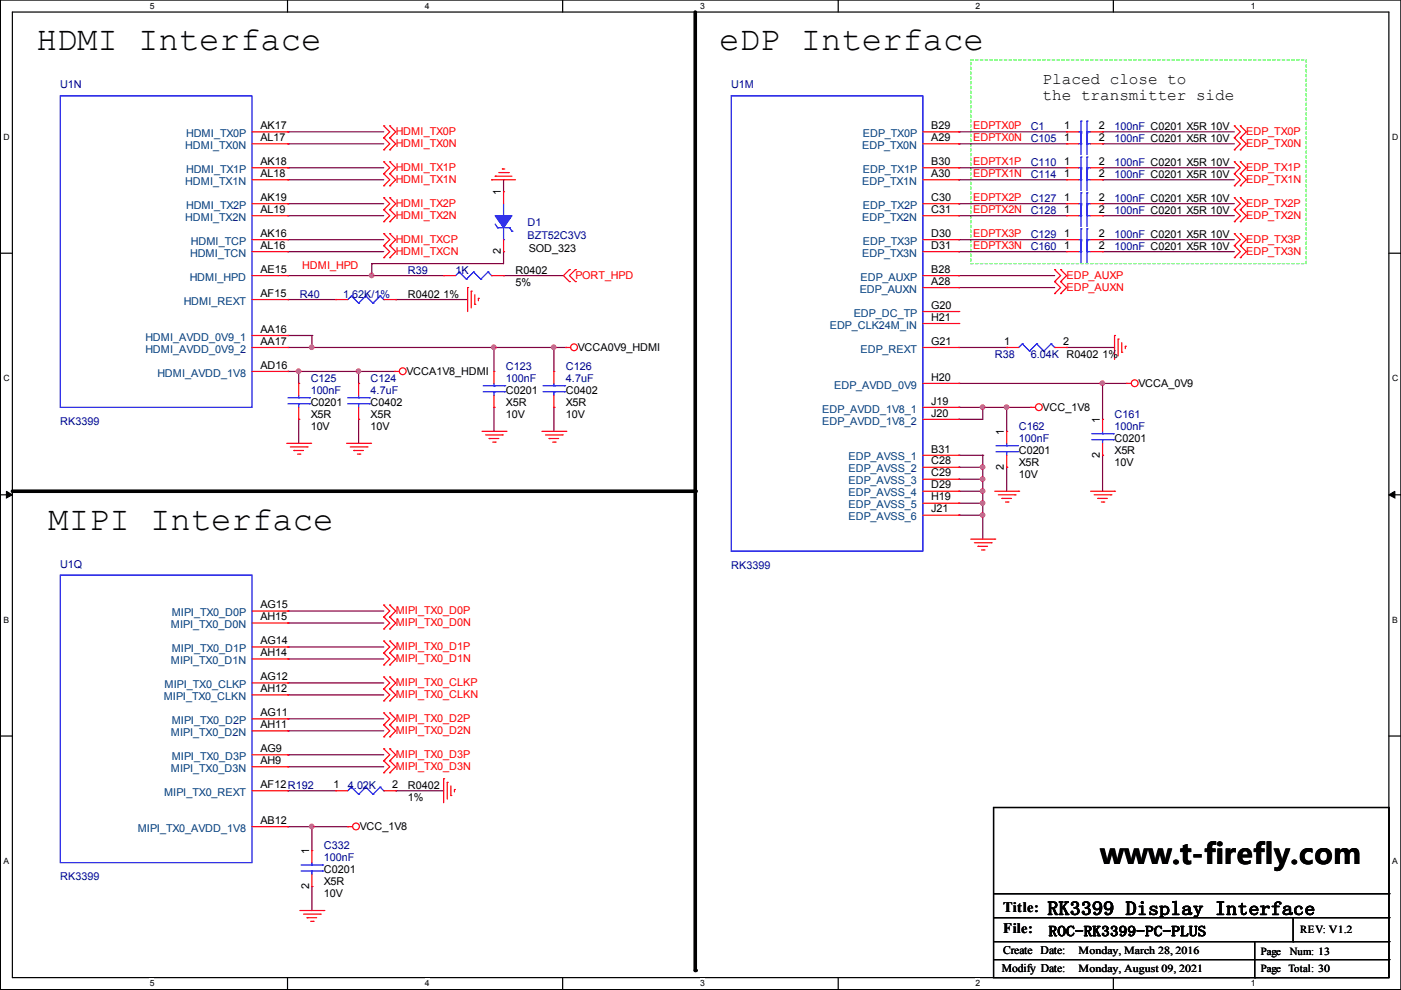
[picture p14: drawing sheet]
<svg xmlns="http://www.w3.org/2000/svg" width="297mm" height="210mm" viewBox="0 0 297 210" stroke-linecap="round" stroke-linejoin="round" font-family="sans-serif">
<defs><g id="words">
<g font-size="7.2">
<text x="7.7" y="10.7">HDMI Interface</text>
<text x="152.5" y="10.7">eDP Interface</text>
<text x="10.2" y="112.3">MIPI Interface</text>
</g>
<text font-size="6" x="233.3" y="183.2">www.t-firefly.com</text>
<text font-size="4.1" x="222.1" y="194">RK3399 Display Interface</text>
<g font-size="3.4">
<text x="221.1" y="17.9">Placed close to</text>
<text x="221.1" y="21.3">the transmitter side</text>
</g>
<g font-size="3">
<text x="212.7" y="193.3">Title:</text>
<text x="212.7" y="197.9">File:</text>
<text x="222.3" y="198.5">ROC-RK3399-PC-PLUS</text>
</g>
<g font-size="2.5">
<text x="212.7" y="202.4">Create Date:</text>
<text x="212.4" y="206.2">Modify Date:</text>
</g>
<g font-size="2.3" fill="#00007f">
<text x="12.8" y="18.7">U1N</text>
<text x="155" y="18.7">U1M</text>
<text x="218.5" y="27.6">C1</text>
<text x="236.3" y="27.6">100nF C0201 X5R 10V</text>
<text x="218.5" y="30.2">C105</text>
<text x="218.5" y="35.2">C110</text>
<text x="236.3" y="30.2">100nF C0201 X5R 10V</text>
<text x="236.3" y="35.2">100nF C0201 X5R 10V</text>
<text x="218.5" y="37.8">C114</text>
<text x="236.3" y="37.8">100nF C0201 X5R 10V</text>
<text x="111.8" y="47.9">D1</text>
<text x="218.5" y="42.9">C127</text>
<text x="218.5" y="45.4">C128</text>
<text x="236.3" y="42.9">100nF C0201 X5R 10V</text>
<text x="236.3" y="45.4">100nF C0201 X5R 10V</text>
<text x="111.8" y="50.7">BZT52C3V3</text>
<text x="218.5" y="50.5">C129</text>
<text x="218.5" y="53">C160</text>
<text x="236.3" y="50.5">100nF C0201 X5R 10V</text>
<text x="236.3" y="53">100nF C0201 X5R 10V</text>
<text x="86.4" y="58.1">R39</text>
<text x="96.6" y="58.1">1K</text>
<text x="63.6" y="63.2">R40</text>
<text x="72.7" y="63.2">1.62K/1%</text>
<text x="210.9" y="75.9">R38</text>
<text x="218.5" y="75.9">6.04K R0402 1%</text>
<text x="65.9" y="81">C125</text>
<text x="65.9" y="83.5">100nF</text>
<text x="78.6" y="81">C124</text>
<text x="78.6" y="83.5">4.7uF</text>
<text x="107.3" y="78.4">C123</text>
<text x="107.3" y="81">100nF</text>
<text x="120" y="78.4">C126</text>
<text x="120" y="81">4.7uF</text>
<text x="236.3" y="88.6">C161</text>
<text x="12.8" y="90.1">RK3399</text>
<text x="216" y="91.1">C162</text>
<text x="216" y="93.7">100nF</text>
<text x="236.3" y="91.1">100nF</text>
<text x="12.8" y="120.3">U1Q</text>
<text x="155" y="120.6">RK3399</text>
<text x="73.7" y="167.3">4.02K</text>
<text x="68.7" y="180">C332</text>
<text x="68.7" y="182.6">100nF</text>
<text x="12.8" y="186.6">RK3399</text>
</g>
<g font-size="2.3" fill="#003f7f">
<text x="39.5" y="29.1">HDMI_TX0P</text>
<text x="183" y="29.1">EDP_TX0P</text>
<text x="39.3" y="31.6">HDMI_TX0N</text>
<text x="182.8" y="31.6">EDP_TX0N</text>
<text x="39.3" y="39.2">HDMI_TX1N</text>
<text x="39.5" y="36.7">HDMI_TX1P</text>
<text x="182.8" y="39.2">EDP_TX1N</text>
<text x="183" y="36.7">EDP_TX1P</text>
<text x="39.3" y="46.8">HDMI_TX2N</text>
<text x="39.5" y="44.3">HDMI_TX2P</text>
<text x="182.8" y="46.8">EDP_TX2N</text>
<text x="183" y="44.3">EDP_TX2P</text>
<text x="40.5" y="51.9">HDMI_TCP</text>
<text x="183" y="51.9">EDP_TX3P</text>
<text x="40.2" y="59.5">HDMI_HPD</text>
<text x="40.3" y="54.5">HDMI_TCN</text>
<text x="182.5" y="59.5">EDP_AUXP</text>
<text x="182.8" y="54.5">EDP_TX3N</text>
<text x="38.9" y="64.6">HDMI_REXT</text>
<text x="182.3" y="62.1">EDP_AUXN</text>
<text x="175.9" y="69.7">EDP_CLK24M_IN</text>
<text x="181" y="67.2">EDP_DC_TP</text>
<text x="30.8" y="72.2">HDMI_AVDD_0V9_1</text>
<text x="30.8" y="74.8">HDMI_AVDD_0V9_2</text>
<text x="182.5" y="74.8">EDP_REXT</text>
<text x="33.4" y="79.9">HDMI_AVDD_1V8</text>
<text x="176.9" y="82.4">EDP_AVDD_0V9</text>
<text x="174.3" y="87.5">EDP_AVDD_1V8_1</text>
<text x="174.3" y="90">EDP_AVDD_1V8_2</text>
<text x="179.9" y="97.6">EDP_AVSS_1</text>
<text x="179.9" y="100.2">EDP_AVSS_2</text>
<text x="179.9" y="102.7">EDP_AVSS_3</text>
<text x="179.9" y="105.3">EDP_AVSS_4</text>
<text x="179.9" y="107.8">EDP_AVSS_5</text>
<text x="179.9" y="110.3">EDP_AVSS_6</text>
<text x="36.4" y="130.7">MIPI_TX0_D0P</text>
<text x="36.2" y="133.2">MIPI_TX0_D0N</text>
<text x="36.2" y="140.8">MIPI_TX0_D1N</text>
<text x="36.4" y="138.3">MIPI_TX0_D1P</text>
<text x="34.7" y="148.4">MIPI_TX0_CLKN</text>
<text x="34.9" y="145.9">MIPI_TX0_CLKP</text>
<text x="36.4" y="153.5">MIPI_TX0_D2P</text>
<text x="36.2" y="156.1">MIPI_TX0_D2N</text>
<text x="36.4" y="161.1">MIPI_TX0_D3P</text>
<text x="36.2" y="163.7">MIPI_TX0_D3N</text>
<text x="34.8" y="168.8">MIPI_TX0_REXT</text>
<text x="29.2" y="176.4">MIPI_TX0_AVDD_1V8</text>
</g>
<g font-size="2.3">
<text x="55.2" y="27.4">AK17</text>
<text x="55.2" y="29.9">AL17</text>
<text x="197.4" y="27.4">B29</text>
<text x="197.4" y="29.9">A29</text>
<text x="225.6" y="27.4">1</text>
<text x="225.6" y="29.9">1</text>
<text x="233" y="27.4">2</text>
<text x="233" y="29.9">2</text>
<text x="55.2" y="35">AK18</text>
<text x="197.4" y="35">B30</text>
<text x="225.6" y="35">1</text>
<text x="233" y="35">2</text>
<text x="55.2" y="37.5">AL18</text>
<text x="106.2" y="41.4" transform="rotate(-90 106.2 41.4)">1</text>
<text x="197.4" y="37.5">A30</text>
<text x="225.6" y="37.5">1</text>
<text x="233" y="37.5">2</text>
<text x="55.2" y="42.6">AK19</text>
<text x="55.2" y="45.1">AL19</text>
<text x="197.4" y="45.1">C31</text>
<text x="197.4" y="42.6">C30</text>
<text x="225.6" y="42.6">1</text>
<text x="225.6" y="45.1">1</text>
<text x="233" y="42.6">2</text>
<text x="233" y="45.1">2</text>
<text x="55.2" y="52.8">AL16</text>
<text x="55.2" y="50.2">AK16</text>
<text x="106.2" y="53.9" transform="rotate(-90 106.2 53.9)">2</text>
<text x="112.1" y="53.5">SOD_323</text>
<text x="197.4" y="50.2">D30</text>
<text x="197.4" y="52.8">D31</text>
<text x="225.6" y="50.2">1</text>
<text x="225.6" y="52.8">1</text>
<text x="233" y="50.2">2</text>
<text x="233" y="52.8">2</text>
<text x="55.2" y="57.8">AE15</text>
<text x="109.3" y="58.1">R0402</text>
<text x="197.4" y="57.8">B28</text>
<text x="55.2" y="62.9">AF15</text>
<text x="86.4" y="63.2">R0402 1%</text>
<text x="109.3" y="60.6">5%</text>
<text x="197.4" y="65.5">G20</text>
<text x="197.4" y="60.4">A28</text>
<text x="55.2" y="70.5">AA16</text>
<text x="197.4" y="68">H21</text>
<text x="55.2" y="73.1">AA17</text>
<text x="122.5" y="74.4">VCCA0V9_HDMI</text>
<text x="197.4" y="73.1">G21</text>
<text x="212.9" y="73.1">1</text>
<text x="225.4" y="73.1">2</text>
<text x="55.2" y="78.2">AD16</text>
<text x="86.2" y="79.4">VCCA1V8_HDMI</text>
<text x="107.3" y="83.5">C0201</text>
<text x="120" y="83.5">C0402</text>
<text x="197.4" y="80.7">H20</text>
<text x="241.4" y="82">VCCA_0V9</text>
<text x="65.9" y="86">C0201</text>
<text x="65.9" y="88.6">X5R</text>
<text x="78.6" y="86">C0402</text>
<text x="78.6" y="88.6">X5R</text>
<text x="107.3" y="86">X5R</text>
<text x="107.3" y="88.6">10V</text>
<text x="120" y="86">X5R</text>
<text x="120" y="88.6">10V</text>
<text x="197.4" y="85.8">J19</text>
<text x="197.4" y="88.3">J20</text>
<text x="221.1" y="87.1">VCC_1V8</text>
<text x="233.2" y="89.7" transform="rotate(-90 233.2 89.7)">1</text>
<text x="65.9" y="91.1">10V</text>
<text x="78.6" y="91.1">10V</text>
<text x="197.4" y="95.9">B31</text>
<text x="212.9" y="92.2" transform="rotate(-90 212.9 92.2)">1</text>
<text x="236.3" y="93.7">C0201</text>
<text x="197.4" y="98.5">C28</text>
<text x="197.4" y="101">C29</text>
<text x="212.9" y="99.6" transform="rotate(-90 212.9 99.6)">2</text>
<text x="216" y="96.2">C0201</text>
<text x="216" y="98.7">X5R</text>
<text x="216" y="101.3">10V</text>
<text x="233.2" y="97" transform="rotate(-90 233.2 97)">2</text>
<text x="236.3" y="96.2">X5R</text>
<text x="236.3" y="98.7">10V</text>
<text x="197.4" y="103.6">D29</text>
<text x="197.4" y="106.1">H19</text>
<text x="197.4" y="108.6">J21</text>
<text x="55.2" y="129">AG15</text>
<text x="55.2" y="131.5">AH15</text>
<text x="55.2" y="136.6">AG14</text>
<text x="55.2" y="139.1">AH14</text>
<text x="55.2" y="144.2">AG12</text>
<text x="55.2" y="146.7">AH12</text>
<text x="55.2" y="151.8">AG11</text>
<text x="55.2" y="154.4">AH11</text>
<text x="55.2" y="159.4">AG9</text>
<text x="55.2" y="162">AH9</text>
<text x="55.2" y="167.1">AF12R192</text>
<text x="70.7" y="167.1">1</text>
<text x="83.1" y="167.1">2</text>
<text x="86.4" y="167.3">R0402</text>
<text x="86.4" y="169.9">1%</text>
<text x="55.2" y="174.7">AB12</text>
<text x="76.3" y="176">VCC_1V8</text>
<text x="65.5" y="181.1" transform="rotate(-90 65.5 181.1)">1</text>
<text x="68.7" y="185.1">C0201</text>
<text x="65.5" y="188.5" transform="rotate(-90 65.5 188.5)">2</text>
<text x="68.7" y="187.6">X5R</text>
<text x="68.7" y="190.2">10V</text>
<text x="275.7" y="197.9">REV: V1.2</text>
<text x="228.7" y="202.2">Monday, March 28, 2016</text>
<text x="267.3" y="202.5">Page</text>
<text x="273.5" y="202.5">Num: 13</text>
<text x="228.7" y="206">Monday, August 09, 2021</text>
<text x="267.3" y="206">Page</text>
<text x="273.2" y="206">Total: 30</text>
</g>
<g font-size="2.3" fill="#f00">
<text x="83.9" y="28.6">HDMI_TX0P</text>
<text x="206.3" y="30">EDPTX0N</text>
<text x="206.3" y="27.4">EDPTX0P</text>
<text x="264.2" y="28.6">EDP_TX0P</text>
<text x="83.9" y="31.2">HDMI_TX0N</text>
<text x="206.3" y="35.1">EDPTX1P</text>
<text x="264.2" y="31.2">EDP_TX0N</text>
<text x="83.9" y="36.3">HDMI_TX1P</text>
<text x="83.9" y="38.8">HDMI_TX1N</text>
<text x="206.3" y="37.6">EDPTX1N</text>
<text x="264.2" y="38.8">EDP_TX1N</text>
<text x="264.2" y="36.3">EDP_TX1P</text>
<text x="83.9" y="43.9">HDMI_TX2P</text>
<text x="83.9" y="46.4">HDMI_TX2N</text>
<text x="206.3" y="45.2">EDPTX2N</text>
<text x="206.3" y="42.7">EDPTX2P</text>
<text x="264.2" y="46.4">EDP_TX2N</text>
<text x="264.2" y="43.9">EDP_TX2P</text>
<text x="83.9" y="51.5">HDMI_TXCP</text>
<text x="206.3" y="52.8">EDPTX3N</text>
<text x="206.3" y="50.3">EDPTX3P</text>
<text x="264.2" y="51.5">EDP_TX3P</text>
<text x="64.1" y="57.1">HDMI_HPD</text>
<text x="83.9" y="54">HDMI_TXCN</text>
<text x="122" y="59.1">PORT_HPD</text>
<text x="226.1" y="59.1">EDP_AUXP</text>
<text x="264.2" y="54">EDP_TX3N</text>
<text x="226.1" y="61.7">EDP_AUXN</text>
<text x="83.9" y="130.2">MIPI_TX0_D0P</text>
<text x="83.9" y="137.9">MIPI_TX0_D1P</text>
<text x="83.9" y="132.8">MIPI_TX0_D0N</text>
<text x="83.9" y="140.4">MIPI_TX0_D1N</text>
<text x="83.9" y="145.5">MIPI_TX0_CLKP</text>
<text x="83.9" y="148">MIPI_TX0_CLKN</text>
<text x="83.9" y="155.6">MIPI_TX0_D2N</text>
<text x="83.9" y="153.1">MIPI_TX0_D2P</text>
<text x="83.9" y="160.7">MIPI_TX0_D3P</text>
<text x="83.9" y="163.3">MIPI_TX0_D3N</text>
</g>
<g font-size="1.8">
<text x="31.7" y="1.9">5</text>
<text x="90.1" y="1.9">4</text>
<text x="148.4" y="1.9">3</text>
<text x="206.8" y="1.9">2</text>
<text x="265.2" y="1.9">1</text>
<text x=".8" y="29.7">D</text>
<text x="295.1" y="29.7">D</text>
<text x=".8" y="80.9">C</text>
<text x="295.1" y="80.9">C</text>
<text x=".8" y="132.1">B</text>
<text x="295.1" y="132.1">B</text>
<text x=".8" y="183.2">A</text>
<text x="295.1" y="183.2">A</text>
<text x="31.7" y="209.1">5</text>
<text x="90.1" y="209.1">4</text>
<text x="148.4" y="209.1">3</text>
<text x="206.8" y="209.1">2</text>
<text x="265.2" y="209.1">1</text>
</g>
</g></defs>
<path d="M.1 0h296.9v209.8h-296.9zM2.6 2.6h291.9v204.7h-291.9z" fill="none" stroke="#000" stroke-width=".25"/>
<g fill="#fff">
<path d="M31.8 .3h.9v1.9h-.9z"/>
<path d="M31.8 207.5h.9v2h-.9z"/>
</g>
<path d="M61 0v2.6M61 207.3v2.5" fill="none" stroke="#000" stroke-width=".25"/>
<g fill="#fff">
<path d="M90.1 .3h.9v1.9h-.9z"/>
<path d="M90.1 207.5h.9v2h-.9z"/>
</g>
<path d="M119.3 0v2.6M119.3 207.3v2.5" fill="none" stroke="#000" stroke-width=".25"/>
<g fill="#fff">
<path d="M148.4 .3h1v1.9h-1z"/>
<path d="M148.4 207.5h1v2h-1z"/>
</g>
<path d="M177.7 0v2.6M177.7 207.3v2.5" fill="none" stroke="#000" stroke-width=".25"/>
<g fill="#fff">
<path d="M206.8 .3h1v1.9h-1z"/>
<path d="M206.8 207.5h1v2h-1z"/>
</g>
<path d="M236.1 0v2.6M236.1 207.3v2.5" fill="none" stroke="#000" stroke-width=".25"/>
<g fill="#fff">
<path d="M265.2 .3h.9v1.9h-.9z"/>
<path d="M265.2 207.5h.9v2h-.9z"/>
<path d="M.8 28.1h1.1v2h-1.1z"/>
<path d="M295.1 28.1h1.2v2h-1.2z"/>
<path d="M.8 79.3h1.1v1.9h-1.1z"/>
<path d="M295.1 79.3h1.2v1.9h-1.2z"/>
</g>
<path d="M.1 53.7h2.5M294.5 53.7h2.5" fill="none" stroke="#000" stroke-width=".25"/>
<g fill="#fff">
<path d="M.8 130.5h1.1v1.9h-1.1z"/>
<path d="M295.1 130.5h1.1v1.9h-1.1z"/>
</g>
<path d="M.1 104.9h2.5M294.5 104.9h2.5" fill="none" stroke="#000" stroke-width=".25"/>
<path d="M1.4 104.2l1.2 .7-1.2 .7zM294.5 104.9l1.2-.7v1.4z" fill="#000" stroke="#000" stroke-width=".21"/>
<g fill="#fff">
<path d="M.8 181.6h1v2h-1z"/>
<path d="M295.1 181.6h1.1v2h-1.1z"/>
</g>
<g fill="none" stroke="#000" stroke-width=".25">
<path d="M.1 156.1h2.5M294.5 156.1h2.5M210.7 171.2h83.8v36.1h-83.8zM210.7 189.5h83.8M210.7 194.6h83.8M210.7 199.7h83.8M266 199.7v7.6M274.2 199.7h.1M274.2 194.6v5.1M294.5 189.5h.1M294.5 194.6h.1M294.5 199.7h.1"/>
<path d="M210.7 203.5h83.8M266 207.3h.1M294.5 203.5h.1"/>
</g>
<path d="M147.4 2.6v203.2M2.6 104.2h144.8" fill="none" stroke="#000" stroke-width=".76"/>
<g fill="#000">
<circle cx="147.4" cy="104.2" r=".38"/>
<circle cx="147.4" cy="205.8" r=".38"/>
</g>
<path d="M205.8 12.7h71.1v43.2h-71.1z" fill="none" stroke="#01ff00" stroke-width=".25" stroke-dasharray=".5 .5"/>
<g fill="none" stroke="#7f003f" stroke-width=".25">
<path d="M61 28h.1M61 30.5h.1M61 35.6h.1M61 38.1h.1M61 28h20.4M61 30.5h20.4M61 35.6h20.4M61 38.1h20.4M106.8 38.1h.1M106.8 38.1v2.6M203.3 30.5h.1M203.3 28h.1"/>
<path d="M203.3 35.6h.1M203.3 38.1h.1M203.3 28h22.8M203.3 30.5h22.8M203.3 35.6h22.8M203.3 38.1h22.8M233.8 30.5h.1M233.8 28h.1M233.8 38.1h.1M233.8 35.6h.1M233.8 28h27.9M233.8 30.5h27.9"/>
<path d="M233.8 35.6h27.9M233.8 38.1h27.9M61 58.4h.1M61 43.2h.1M61 45.7h.1M61 50.8h.1M61 53.4h.1M61 58.4h33.1M61 43.2h20.4M61 45.7h20.4M61 50.8h20.4M61 53.4h20.4"/>
<path d="M78.8 55.9h.1M78.8 58.4h.1M78.8 55.9v2.5M106.8 58.4h.1M106.8 53.4h.1M106.8 58.4h12.7M106.8 53.4v2.5h-28M203.3 45.7h.1M203.3 43.2h.1M203.3 53.4h.1M203.3 50.8h.1M203.3 58.4h.1"/>
<path d="M203.3 58.4h20.3M203.3 43.2h22.8M203.3 45.7h22.8M203.3 50.8h22.8M203.3 53.4h22.8M233.8 43.2h.1M233.8 45.7h.1M233.8 53.4h.1M233.8 50.8h.1M233.8 43.2h27.9M233.8 45.7h27.9M233.8 50.8h27.9"/>
<path d="M233.8 53.4h27.9M61 78.8h.1M61 71.1h.1M61 63.5h.1M61 73.7h59M61 78.8h22.7M61 71.1h5.1M61 63.5h10.2M63.3 78.8h.1M63.3 78.8v2.5M66.1 73.7h.1M66.1 71.1h.1"/>
<path d="M66.1 71.1v2.6M76 78.8h.1M76 78.8v2.5M83.9 63.5h.1M83.9 63.5h15.2M104.7 73.7h.1M104.7 73.7v5.1M117.4 73.7h.1M117.4 73.7v5.1M203.3 61h.1M203.3 73.7h10.1M203.3 61h20.3"/>
<path d="M213.4 73.7h.1M226.1 73.7h.1M226.1 73.7h10.2M63.3 88.9h.1M63.3 88.9v5.1M76 88.9h.1M76 88.9v5.1M104.7 86.4h.1M104.7 86.4v5.1M117.4 86.4h.1M117.4 86.4v5.1M203.3 99.1h.1"/>
<path d="M203.3 96.5h.1M203.3 81.3h.1M203.3 86.4h.1M203.3 88.9h.1M203.3 99.1h5.1M203.3 96.5h5.1M203.3 81.3h35.5M203.3 86.4h15.2M208.4 96.5h.1M208.4 99.1h.1M208.4 86.4h.1M208.4 86.4v2.5h-5.1"/>
<path d="M208.4 96.5v17.8M213.4 86.4h.1M213.4 99.1h.1M213.4 86.4v5.1M213.4 99.1v5.1M233.8 81.3h.1M233.8 96.5h.1M233.8 81.3v7.6M233.8 96.5v7.7M203.3 101.6h.1M203.3 104.2h.1M203.3 106.7h.1"/>
<path d="M203.3 109.2h.1M203.3 101.6h5.1M203.3 104.2h5.1M203.3 106.7h5.1M203.3 109.2h5.1M208.4 101.6h.1M208.4 104.2h.1M208.4 106.7h.1M208.4 109.2h.1M61 132.1h.1M61 129.6h.1M61 139.7h.1"/>
<path d="M61 137.2h.1M61 132.1h20.4M61 129.6h20.4M61 139.7h20.4M61 137.2h20.4M61 155h.1M61 152.4h.1M61 147.3h.1M61 144.8h.1M61 155h20.4M61 152.4h20.4M61 147.3h20.4"/>
<path d="M61 144.8h20.4M61 175.3h.1M61 167.7h.1M61 162.6h.1M61 160h.1M61 175.3h12.7M61 167.7h10.2M61 162.6h20.4M61 160h20.4M66.1 175.3h.1M66.1 175.3v5.1M83.9 167.7h.1"/>
<path d="M83.9 167.7h10.2M66.1 188h.1M66.1 188v5.1"/>
</g>
<g fill="#f0f" stroke="#f0f" stroke-width=".25">
<circle cx="78.8" cy="58.4" r=".47"/>
<circle cx="76" cy="78.7" r=".47"/>
<circle cx="63.3" cy="78.7" r=".47"/>
<circle cx="208.3" cy="99" r=".47"/>
<circle cx="208.3" cy="101.6" r=".47"/>
<circle cx="208.3" cy="104.1" r=".47"/>
<circle cx="208.3" cy="109.2" r=".47"/>
<circle cx="208.3" cy="106.7" r=".47"/>
<circle cx="66.1" cy="73.6" r=".47"/>
<circle cx="104.7" cy="73.6" r=".47"/>
<circle cx="117.4" cy="73.6" r=".47"/>
<circle cx="233.7" cy="81.3" r=".47"/>
<circle cx="208.3" cy="86.3" r=".47"/>
<circle cx="213.4" cy="86.3" r=".47"/>
<circle cx="66.1" cy="175.2" r=".47"/>
</g>
<g fill="none" stroke="#f00" stroke-width=".25">
<path d="M53.4 38.1h7.6M53.4 35.6h7.6M53.4 28h7.6M53.4 30.5h7.6M61 35.6h.1M61 38.1h.1M61 28h.1M61 30.5h.1M81.4 31.8h.1M81.4 29.2h.1M81.4 26.7h.1M81.4 36.8h.1"/>
<path d="M81.4 34.3h.1M81.4 39.4h.1M81.4 29.2l1.2 1.3-1.2 1.3M81.4 26.7l1.2 1.3-1.2 1.2M81.4 34.3l1.2 1.3-1.2 1.2M81.4 36.8l1.2 1.3-1.2 1.3M82.6 31.8h.1M82.6 29.2h.1M82.6 26.7h.1M82.6 36.8h.1M82.6 34.3h.1M82.6 39.4h.1"/>
<path d="M82.6 29.2l1.3 1.3-1.3 1.3M82.6 26.7l1.3 1.3-1.3 1.2M82.6 34.3l1.3 1.3-1.3 1.2M82.6 36.8l1.3 1.3-1.3 1.3M104.2 38.1h.1M104.2 38.1h5.1M105 37.4h.1M105 37.4h3.5M105.7 36.6h2.1M106.5 35.8h.1M106.5 35.8h.5M107.8 36.6h.1"/>
<path d="M195.7 38.1h7.6M195.7 35.6h7.6M195.7 28h7.6M195.7 30.5h7.6M203.3 38.1h.1M203.3 35.6h.1M203.3 28h.1M203.3 30.5h.1M226.1 28h.1M226.1 30.5h.1M226.1 35.6h.1M226.1 38.1h.1"/>
<path d="M226.1 38.1h2.6M226.1 35.6h2.6M226.1 28h2.6M226.1 30.5h2.6M231.2 38.1h2.6M231.2 35.6h2.6M231.2 28h2.6M231.2 30.5h2.6M233.8 28h.1M233.8 30.5h.1M233.8 35.6h.1M233.8 38.1h.1"/>
<path d="M261.7 31.8h.1M261.7 29.2h.1M261.7 26.7h.1M261.7 39.4h.1M261.7 36.8h.1M261.7 34.3h.1M261.7 29.2l1.3 1.3-1.3 1.3M261.7 26.7l1.3 1.3-1.3 1.2M261.7 36.8l1.3 1.3-1.3 1.3M261.7 34.3l1.3 1.3-1.3 1.2M263 31.8h.1M263 29.2h.1"/>
<path d="M263 26.7h.1M263 39.4h.1M263 36.8h.1M263 34.3h.1M263 29.2l1.2 1.3-1.2 1.3M263 26.7l1.2 1.3-1.2 1.2M263 36.8l1.2 1.3-1.2 1.3M263 34.3l1.2 1.3-1.2 1.2M53.4 43.2h7.6M53.4 45.7h7.6M53.4 53.4h7.6M53.4 50.8h7.6"/>
<path d="M53.4 58.4h7.6M61 43.2h.1M61 45.7h.1M61 53.4h.1M61 50.8h.1M61 58.4h.1M81.4 44.5h.1M81.4 41.9h.1M81.4 47h.1M81.4 52.1h.1M81.4 49.5h.1M81.4 54.6h.1"/>
<path d="M81.4 41.9l1.2 1.3-1.2 1.3M81.4 44.5l1.2 1.2-1.2 1.3M81.4 49.5l1.2 1.3-1.2 1.3M81.4 52.1l1.2 1.3-1.2 1.2M82.6 44.5h.1M82.6 41.9h.1M82.6 47h.1M82.6 52.1h.1M82.6 49.5h.1M82.6 54.6h.1M82.6 41.9l1.3 1.3-1.3 1.3M82.6 44.5l1.3 1.2-1.3 1.3"/>
<path d="M82.6 49.5l1.3 1.3-1.3 1.3M82.6 52.1l1.3 1.3-1.3 1.2M94.1 58.4h.1M94.1 58.4h2.5M104.2 58.4h2.6M106.8 40.7h.1M106.8 53.4h.1M106.8 58.4h.1M106.8 40.7v2.5M106.8 50.8v2.6M120.7 57.2h.1M120.7 59.7h.1"/>
<path d="M120.7 57.2l-1.2 1.2 1.2 1.3M122 59.7h.1M122 57.2h.1M122 57.2l-1.3 1.2 1.3 1.3M195.7 43.2h7.6M195.7 45.7h7.6M195.7 53.4h7.6M195.7 50.8h7.6M195.7 58.4h7.6M203.3 58.4h.1M203.3 50.8h.1M203.3 53.4h.1"/>
<path d="M203.3 45.7h.1M203.3 43.2h.1M223.6 59.7h.1M223.6 57.2h.1M223.6 59.7l1.3 1.3-1.3 1.2M223.6 57.2l1.3 1.2-1.3 1.3M224.9 59.7h.1M224.9 57.2h.1M224.9 59.7l1.2 1.3-1.2 1.2M224.9 57.2l1.2 1.2-1.2 1.3M226.1 43.2h.1M226.1 50.8h.1"/>
<path d="M226.1 45.7h.1M226.1 53.4h.1M226.1 43.2h2.6M226.1 45.7h2.6M226.1 53.4h2.6M226.1 50.8h2.6M231.2 43.2h2.6M231.2 45.7h2.6M231.2 53.4h2.6M231.2 50.8h2.6M233.8 43.2h.1M233.8 50.8h.1"/>
<path d="M233.8 45.7h.1M233.8 53.4h.1M261.7 47h.1M261.7 44.5h.1M261.7 41.9h.1M261.7 54.6h.1M261.7 52.1h.1M261.7 49.5h.1M261.7 44.5l1.3 1.2-1.3 1.3M261.7 41.9l1.3 1.3-1.3 1.3M261.7 52.1l1.3 1.3-1.3 1.2M261.7 49.5l1.3 1.3-1.3 1.3"/>
<path d="M263 47h.1M263 44.5h.1M263 41.9h.1M263 54.6h.1M263 52.1h.1M263 49.5h.1M263 44.5l1.2 1.2-1.2 1.3M263 41.9l1.2 1.3-1.2 1.3M263 52.1l1.2 1.3-1.2 1.2M263 49.5l1.2 1.3-1.2 1.3M53.4 73.7h7.6M53.4 78.8h7.6"/>
<path d="M53.4 71.1h7.6M53.4 63.5h7.6M61 71.1h.1M61 78.8h.1M61 63.5h.1M61 73.7h.1M71.2 63.5h.1M71.2 63.5h2.5M81.4 63.5h2.5M83.7 78.8h.1M83.7 78.8h1M83.9 63.5h.1"/>
<path d="M99.1 61h.1M99.1 61v5.1M99.9 61.7h.1M99.9 61.7v3.6M100.7 64.5h.1M100.7 62.5v2M101.4 63.3h.1M101.4 63.3v.5M104.7 78.8h.1M104.7 78.8v2.5M117.4 78.8h.1M117.4 78.8v2.5"/>
<path d="M120 73.7h.1M120 73.7h1M195.7 73.7h7.6M195.7 66.1h7.6M195.7 61h7.6M195.7 68.6h7.6M203.3 66.1h.1M203.3 61h.1M203.3 68.6h.1M203.3 73.7h.1M213.4 73.7h.1M213.4 73.7h2.6"/>
<path d="M223.6 62.2h.1M223.6 73.7h2.5M224.9 62.2h.1M226.1 73.7h.1M236.3 71.1h.1M236.3 71.1v5.1M237.1 71.9h.1M237.1 71.9v3.6M237.8 74.7h.1M237.8 72.7v2M238.6 73.4h.1M238.6 73.4v.5"/>
<path d="M60.8 94h5.1M61.6 94.8h3.5M62.3 95.5h.1M62.3 95.5h2M63.1 96.3h.5M63.3 81.3h.1M63.3 88.9h.1M63.3 81.3v2.5M63.3 86.4v2.5M63.6 96.3h.1M65.1 94.8h.1M65.9 94h.1"/>
<path d="M73.5 94h5.1M74.3 94.8h3.5M75 95.5h.1M75 95.5h2M75.8 96.3h.5M76 81.3h.1M76 88.9h.1M76 81.3v2.5M76 86.4v2.5M76.3 96.3h.1M77.8 94.8h.1M78.6 94h.1"/>
<path d="M102.2 91.5h5.1M103 92.2h3.5M103.7 93h.1M103.7 93h2M104.5 93.7h.5M104.7 86.4h.1M104.7 83.8v2.6M105 93.7h.1M106.5 92.2h.1M107.3 91.5h.1M114.9 91.5h5.1M115.7 92.2h3.5"/>
<path d="M116.4 93h.1M116.4 93h2M117.2 93.7h.5M117.4 86.4h.1M117.4 83.8v2.6M117.7 93.7h.1M119.2 92.2h.1M120 91.5h.1M195.7 86.4h7.6M195.7 81.3h7.6M195.7 88.9h7.6M195.7 96.5h7.6"/>
<path d="M195.7 99.1h7.6M203.3 86.4h.1M203.3 88.9h.1M203.3 81.3h.1M203.3 96.5h.1M203.3 99.1h.1M213.4 91.5h.1M213.4 99.1h.1M213.4 91.5v2.5M213.4 96.5v2.6M218.5 86.4h.1M218.5 86.4h1"/>
<path d="M233.8 88.9h.1M233.8 96.5h.1M233.8 88.9v2.6M233.8 94v2.5M238.8 81.3h.1M238.8 81.3h1.1M195.7 104.2h7.6M195.7 101.6h7.6M195.7 106.7h7.6M195.7 109.2h7.6M203.3 101.6h.1M203.3 104.2h.1"/>
<path d="M203.3 106.7h.1M203.3 109.2h.1M205.8 114.3h5.1M206.6 115.1h3.5M207.3 115.8h.1M207.3 115.8h2.1M208.1 116.6h.5M208.6 116.6h.1M210.1 115.1h.1M210.9 114.3h.1M210.9 104.2h5.1M211.7 104.9h3.5"/>
<path d="M212.4 105.7h.1M212.4 105.7h2.1M213.2 106.4h.5M213.7 106.4h.1M215.2 104.9h.1M216 104.2h.1M231.2 104.2h5.1M232 104.9h3.5M232.7 105.7h.1M232.7 105.7h2.1M233.5 106.4h.5M234 106.4h.1"/>
<path d="M235.5 104.9h.1M236.3 104.2h.1M53.4 129.6h7.6M53.4 132.1h7.6M53.4 137.2h7.6M53.4 139.7h7.6M61 129.6h.1M61 132.1h.1M61 137.2h.1M61 139.7h.1M81.4 138.4h.1M81.4 135.9h.1"/>
<path d="M81.4 130.8h.1M81.4 128.3h.1M81.4 133.4h.1M81.4 135.9l1.2 1.3-1.2 1.2M81.4 138.4l1.2 1.3-1.2 1.3M81.4 128.3l1.2 1.3-1.2 1.2M81.4 130.8l1.2 1.3-1.2 1.3M82.6 138.4h.1M82.6 135.9h.1M82.6 130.8h.1M82.6 128.3h.1M82.6 133.4h.1"/>
<path d="M82.6 135.9l1.3 1.3-1.3 1.2M82.6 138.4l1.3 1.3-1.3 1.3M82.6 128.3l1.3 1.3-1.3 1.2M82.6 130.8l1.3 1.3-1.3 1.3M53.4 152.4h7.6M53.4 155h7.6M53.4 144.8h7.6M53.4 147.3h7.6M61 152.4h.1M61 155h.1M61 144.8h.1M61 147.3h.1"/>
<path d="M81.4 158.8h.1M81.4 156.2h.1M81.4 153.7h.1M81.4 151.1h.1M81.4 141h.1M81.4 146.1h.1M81.4 143.5h.1M81.4 148.6h.1M81.4 158.8l1.2 1.2-1.2 1.3M81.4 153.7l1.2 1.3-1.2 1.2M81.4 151.1l1.2 1.3-1.2 1.3M81.4 143.5l1.2 1.3-1.2 1.3"/>
<path d="M81.4 146.1l1.2 1.2-1.2 1.3M82.6 158.8h.1M82.6 156.2h.1M82.6 153.7h.1M82.6 151.1h.1M82.6 141h.1M82.6 146.1h.1M82.6 143.5h.1M82.6 148.6h.1M82.6 158.8l1.3 1.2-1.3 1.3M82.6 153.7l1.3 1.3-1.3 1.2M82.6 151.1l1.3 1.3-1.3 1.3"/>
<path d="M82.6 143.5l1.3 1.3-1.3 1.3M82.6 146.1l1.3 1.2-1.3 1.3M53.4 175.3h7.6M53.4 160h7.6M53.4 162.6h7.6M53.4 167.7h7.6M61 160h.1M61 162.6h.1M61 167.7h.1M61 175.3h.1M71.2 167.7h.1M71.2 167.7h2.5"/>
<path d="M73.7 175.3h.1M73.7 175.3h1.1M81.4 163.8h.1M81.4 161.3h.1M81.4 161.3l1.2 1.3-1.2 1.2M81.4 167.7h2.5M82.6 163.8h.1M82.6 161.3h.1M82.6 161.3l1.3 1.3-1.3 1.2M83.9 167.7h.1M94.1 165.1h.1M94.1 165.1v5.1"/>
<path d="M94.8 165.9h.1M94.8 165.9v3.5M95.6 168.7h.1M95.6 166.6v2.1M96.4 167.4h.1M96.4 167.4v.5M63.6 193.1h5.1M64.3 193.8h3.6M65.1 194.6h.1M65.1 194.6h2M65.9 195.3h.5M66.1 180.4h.1"/>
<path d="M66.1 188h.1M66.1 180.4v2.5M66.1 185.4v2.6M66.4 195.3h.1M67.9 193.8h.1M68.7 193.1h.1"/>
<circle cx="85.4" cy="78.7" r=".72"/>
<circle cx="121.7" cy="73.6" r=".72"/>
<circle cx="220.3" cy="86.3" r=".72"/>
<circle cx="240.6" cy="81.3" r=".72"/>
<circle cx="75.5" cy="175.2" r=".72"/>
</g>
<g fill="none" stroke="#00f" stroke-width=".25">
<path d="M12.8 20.3h40.6v66.1h-40.6zM155 20.3h40.7v96.6h-40.7zM228.7 28h.5M228.7 30.5h.5M228.7 35.6h.5M228.7 38.1h.5M229.2 28h.1M229.2 25.7h.1M229.2 30.5h.1M229.2 28.2h.1M229.2 35.6h.1M229.2 33.3h.1"/>
<path d="M229.2 38.1h.1M229.2 35.8h.1M229.2 25.7v7.1M229.2 33.3v7.1M230.5 25.7h.1M230.5 28h.1M230.5 28.2h.1M230.5 30.5h.1M230.5 33.3h.1M230.5 35.6h.1M230.5 35.8h.1M230.5 38.1h.1"/>
<path d="M230.5 25.7v7.1M230.5 33.3v7.1M230.5 28h.7M230.5 30.5h.7M230.5 35.6h.7M230.5 38.1h.7M97.4 57.7h.1M97.4 57.7l-.8 .7M97.4 57.7l1.5 1.5M98.9 59.2h.1M100.4 57.7h.1M100.4 57.7l-1.5 1.5"/>
<path d="M100.4 57.7l1.5 1.5M101.9 59.2h.1M103.5 57.7h.1M103.5 57.7l-1.6 1.5M103.5 57.7l.7 .7M104.2 58.4h.1M105 47.5l.5 .8M105.5 48.3h.1M105.5 48.3h2.5M106.8 45.7h.1M106.8 50.8h.1M106.8 43.2v2.5"/>
<path d="M106.8 48.3v2.5M108 48.3h.1M108 48.3l.5 .7M108.5 49h.1M228.7 43.2h.5M228.7 50.8h.5M228.7 45.7h.5M228.7 53.4h.5M229.2 43.2h.1M229.2 40.9h.1M229.2 50.8h.1M229.2 48.5h.1"/>
<path d="M229.2 45.7h.1M229.2 43.4h.1M229.2 53.4h.1M229.2 51.1h.1M229.2 40.9v7.1M229.2 48.5v7.1M230.5 40.9h.1M230.5 43.2h.1M230.5 48.5h.1M230.5 50.8h.1M230.5 43.4h.1M230.5 45.7h.1"/>
<path d="M230.5 51.1h.1M230.5 53.4h.1M230.5 43.2h.7M230.5 40.9v7.1M230.5 48.5v7.1M230.5 50.8h.7M230.5 45.7h.7M230.5 53.4h.7M74.5 62.8h.1M74.5 62.8l-.8 .7M74.5 62.8l1.5 1.5M76 64.3h.1"/>
<path d="M77.6 62.8h.1M77.6 62.8l-1.6 1.5M77.6 62.8l1.5 1.5M79.1 64.3h.1M80.6 62.8h.1M80.6 62.8l-1.5 1.5M80.6 62.8l.8 .7M81.4 63.5h.1M216.7 72.9h.1M216.7 72.9l-.7 .8M216.7 72.9l1.6 1.5M218.3 74.4h.1"/>
<path d="M219.8 72.9h.1M219.8 72.9l-1.5 1.5M219.8 72.9l1.5 1.5M221.3 74.4h.1M222.8 72.9h.1M222.8 72.9l-1.5 1.5M222.8 72.9l.8 .8M223.6 73.7h.1M61 85.6h4.6M61 84.3h4.6M63.3 84.3h.1M63.3 85.6h.1"/>
<path d="M63.3 83.8v.5M63.3 85.6v.8M65.6 85.6h.1M65.6 84.3h.1M73.7 85.6h4.6M73.7 84.3h4.6M76 84.3h.1M76 85.6h.1M76 83.8v.5M76 85.6v.8M78.3 85.6h.1M78.3 84.3h.1"/>
<path d="M102.4 83.1h4.6M102.4 81.8h4.6M104.7 81.8h.1M104.7 83.1h.1M104.7 81.3v.5M104.7 83.1v.7M107 83.1h.1M107 81.8h.1M115.1 83.1h4.6M115.1 81.8h4.6M117.4 81.8h.1M117.4 83.1h.1"/>
<path d="M117.4 81.3v.5M117.4 83.1v.7M119.7 83.1h.1M119.7 81.8h.1M211.2 95.8h4.5M211.2 94.5h4.5M213.4 94.5h.1M213.4 95.8h.1M213.4 94v.5M213.4 95.8v.7M215.7 95.8h.1M215.7 94.5h.1"/>
<path d="M231.5 93.2h4.6M231.5 92h4.6M233.8 92h.1M233.8 93.2h.1M233.8 91.5v.5M233.8 93.2v.8M236.1 93.2h.1M236.1 92h.1M12.8 121.9h40.6v61h-40.6zM74.5 166.9h.1M74.5 166.9l-.8 .8M74.5 166.9l1.5 1.5"/>
<path d="M76 168.4h.1M77.6 166.9h.1M77.6 166.9l-1.6 1.5M77.6 166.9l1.5 1.5M79.1 168.4h.1M80.6 166.9h.1M80.6 166.9l-1.5 1.5M80.6 166.9l.8 .8M81.4 167.7h.1M63.8 184.7h4.6M63.8 183.4h4.6M66.1 183.4h.1"/>
<path d="M66.1 184.7h.1M66.1 182.9v.5M66.1 184.7v.7M68.4 184.7h.1M68.4 183.4h.1"/>
</g>
<path d="M105 45.7h3.5l-1.7 2.6z" fill-rule="evenodd" fill="#00f" stroke="#00f" stroke-width=".25"/>
<use href="#words"/>
</svg>
